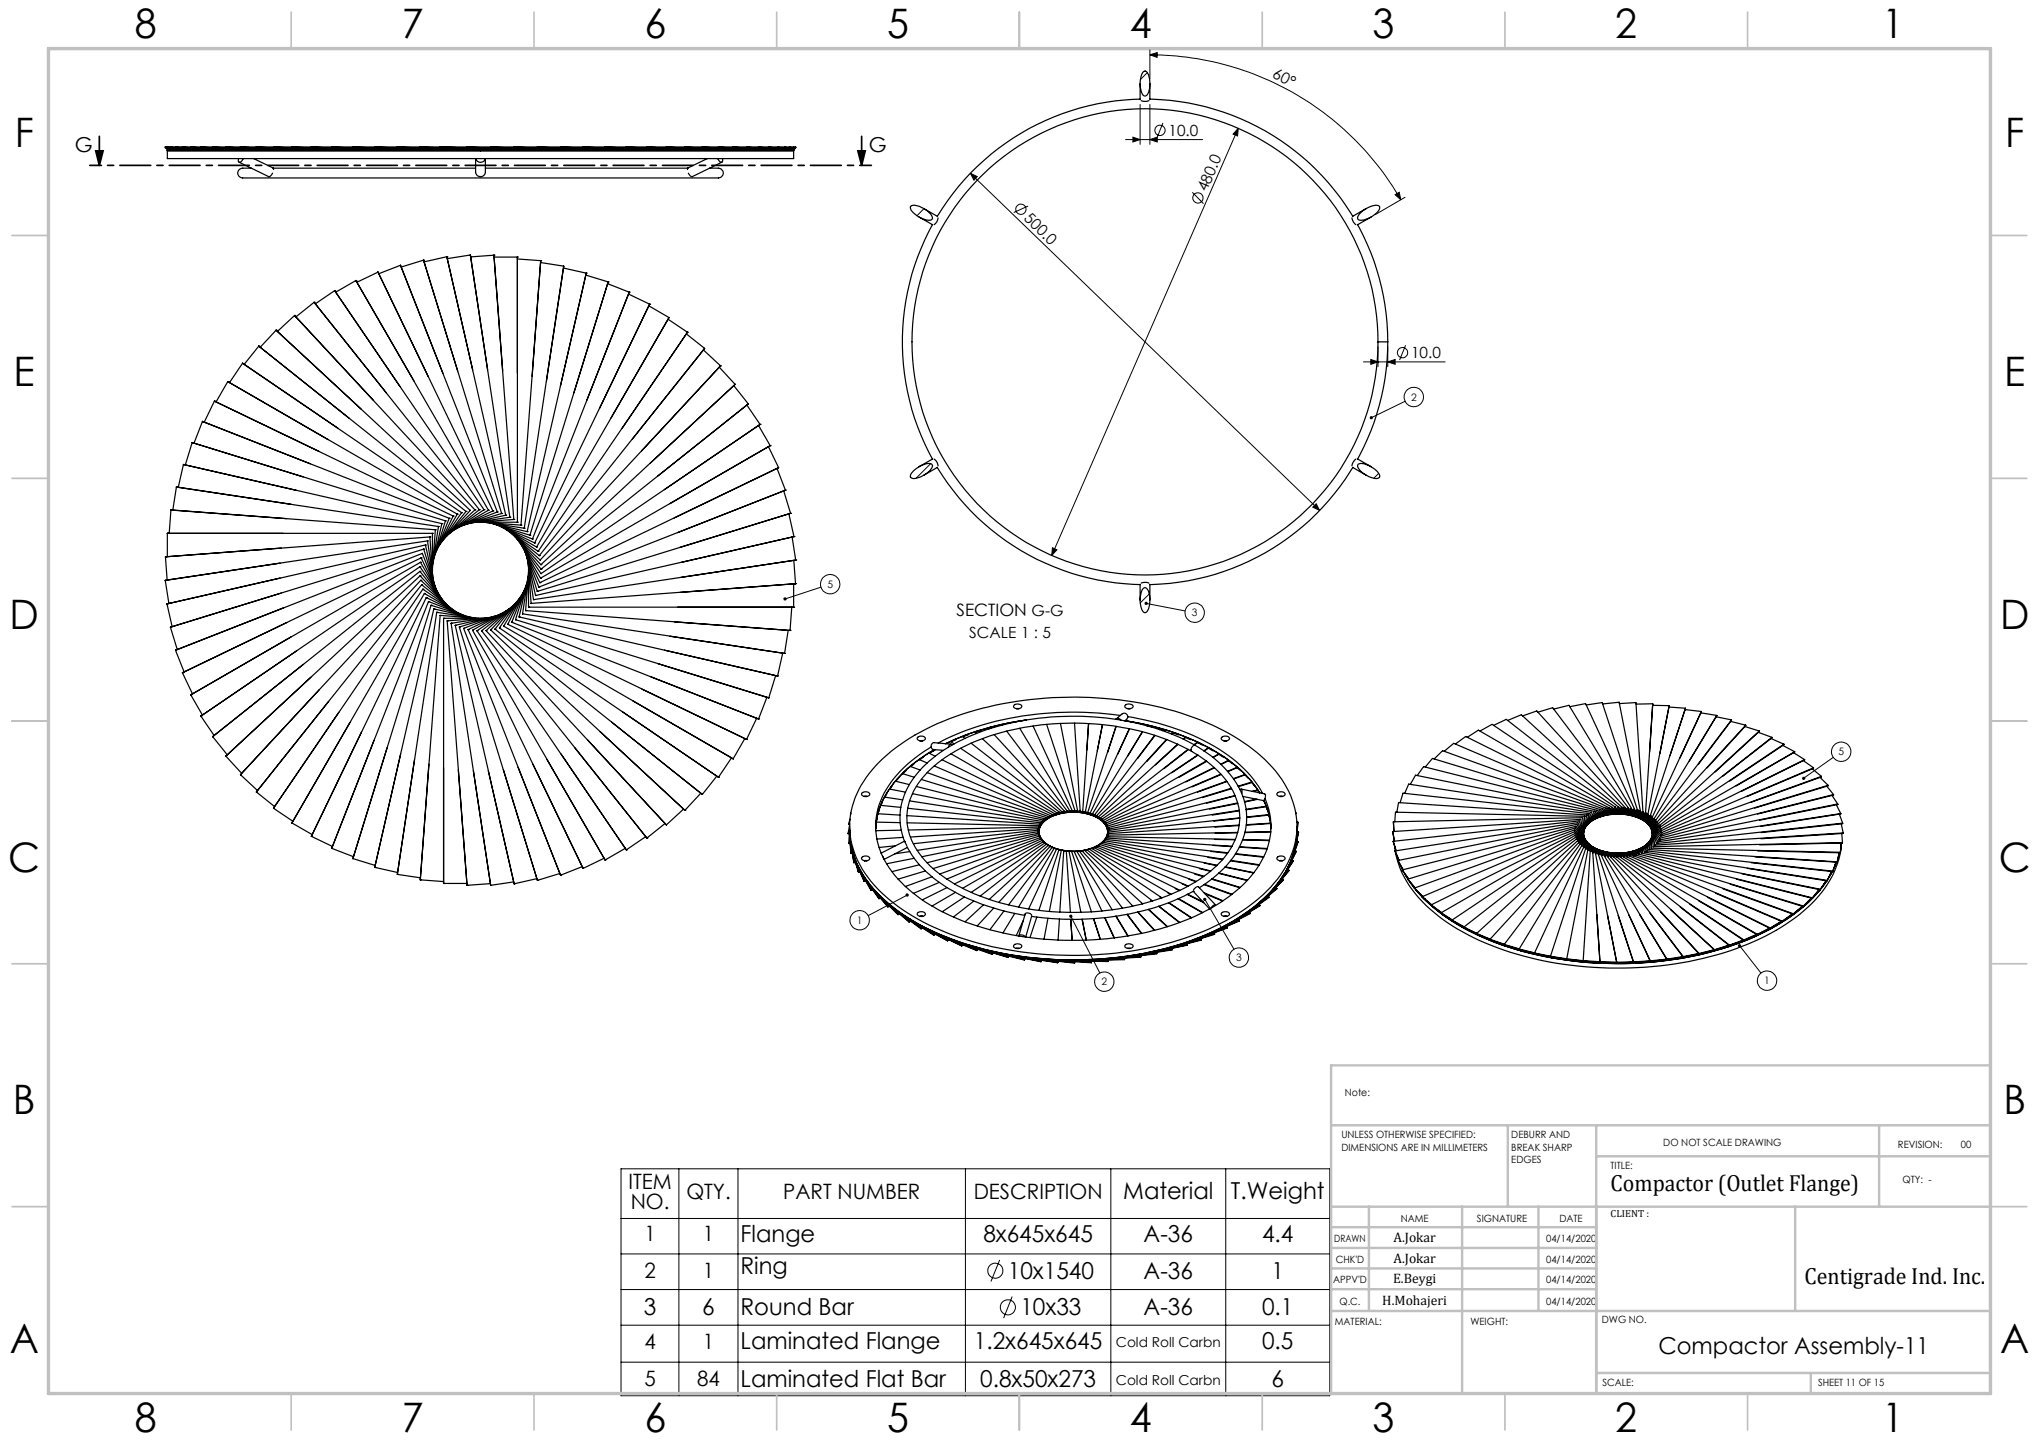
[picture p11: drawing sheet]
<svg xmlns="http://www.w3.org/2000/svg" width="420mm" height="297mm" viewBox="0 0 420 297" stroke-linecap="round" stroke-linejoin="round" font-family="sans-serif">
<defs><g id="words">
<g font-size="8.4">
<text x="27.7" y="7.9">8</text>
<text x="82.7" y="7.9">7</text>
<text x="132.7" y="7.9">6</text>
<text x="182.7" y="7.9">5</text>
<text x="232.7" y="7.9">4</text>
<text x="282.7" y="7.9">3</text>
<text x="332.7" y="7.9">2</text>
<text x="387.7" y="7.9">1</text>
<text x="3" y="30.3">F</text>
<text x="413" y="30.3">F</text>
<text x="2.8" y="79.5">E</text>
<text x="412.8" y="79.5">E</text>
<text x="2" y="129.5">D</text>
<text x="412" y="129.5">D</text>
<text x="1.7" y="179.5">C</text>
<text x="411.7" y="179.5">C</text>
<text x="2.7" y="229.5">B</text>
<text x="412.7" y="229.5">B</text>
<text x="2" y="278.8">A</text>
<text x="412" y="278.8">A</text>
<text x="27.7" y="294.9">8</text>
<text x="82.7" y="294.9">7</text>
<text x="132.7" y="294.9">6</text>
<text x="182.7" y="294.9">5</text>
<text x="232.7" y="294.9">4</text>
<text x="282.7" y="294.9">3</text>
<text x="332.7" y="294.9">2</text>
<text x="387.7" y="294.9">1</text>
</g>
<g font-size="4.8">
<text x="331.8" y="245.2">Compactor (Outlet Flange)</text>
<text x="231.4" y="247">Material</text>
<text x="253.6" y="247">T.Weight</text>
<text x="152.5" y="255.8">Flange</text>
<text x="202.6" y="255.8">8x645x645</text>
<text x="235.6" y="255.8">A-36</text>
<text x="260" y="255.8">4.4</text>
<text x="152.5" y="262.5">Ring</text>
<text x="207.6" y="263.4">10x1540</text>
<text x="235.6" y="263.4">A-36</text>
<text x="261.9" y="263.4">1</text>
<text x="371.7" y="264.5">Centigrade Ind. Inc.</text>
<text x="132.6" y="270.9">3</text>
<text x="144.7" y="270.9">6</text>
<text x="152.5" y="270.9">Round Bar</text>
<text x="210.2" y="270.9">10x33</text>
<text x="235.6" y="270.9">A-36</text>
<text x="260" y="270.9">0.1</text>
<text x="152.5" y="277.9">Laminated Flange</text>
<text x="200.6" y="277.9">1.2x645x645</text>
<text x="260" y="277.9">0.5</text>
<text x="341.6" y="278.8">Compactor Assembly-11</text>
<text x="152.5" y="285.6">Laminated Flat Bar</text>
<text x="201.9" y="285.6">0.8x50x273</text>
<text x="261.9" y="285.6">6</text>
</g>
<g font-size="4.4">
<text x="129.5" y="244.9">ITEM</text>
<text x="129.9" y="249">NO.</text>
<text x="141.4" y="246.9">QTY.</text>
<text x="161.3" y="246.9">PART NUMBER</text>
<text x="200.6" y="246.9">DESCRIPTION</text>
<text x="132.7" y="255.7">1</text>
<text x="144.8" y="255.7">1</text>
<text x="132.7" y="263.3">2</text>
<text x="144.8" y="263.3">1</text>
<text x="132.7" y="277.8">4</text>
<text x="144.8" y="277.8">1</text>
<text x="132.7" y="285.5">5</text>
<text x="143.6" y="285.5">84</text>
</g>
<g font-size="4.2">
<text x="15.4" y="31.3">G</text>
<text x="178.9" y="31.3">G</text>
</g>
<text font-size="3.5" x="197" y="126.9">SECTION G-G</text>
<g font-size="3.2">
<text x="261.9" y="16" transform="rotate(27 261.9 16)">60°</text>
<text x="240.7" y="28">10.0</text>
<text x="248.5" y="39.6" transform="rotate(-66 248.5 39.6)">480.0</text>
<text x="210.7" y="45.1" transform="rotate(44 210.7 45.1)">500.0</text>
<text x="290.7" y="73.8">10.0</text>
<text x="199.7" y="131.4">SCALE 1 : 5</text>
</g>
<g font-size="2.8">
<text x="287" y="255.9">A.Jokar</text>
<text x="287" y="260.1">A.Jokar</text>
<text x="284.7" y="268.7">H.Mohajeri</text>
<text x="286.9" y="264.2">E.Beygi</text>
<text x="229.9" y="277.5">Cold Roll Carbn</text>
<text x="229.9" y="285.2">Cold Roll Carbn</text>
</g>
<g font-size="2.1">
<text x="290.7" y="82.5">2</text>
<text x="170.4" y="121">5</text>
<text x="245.5" y="126.9">3</text>
<text x="378.7" y="155.6">5</text>
<text x="176.5" y="190.3">1</text>
<text x="254.6" y="198">3</text>
<text x="226.9" y="202.9">2</text>
<text x="363.4" y="202.7">1</text>
<text x="277" y="225.8">Note:</text>
<text x="276.3" y="234.5">UNLESS OTHERWISE SPECIFIED:</text>
<text x="276.3" y="237">DIMENSIONS ARE IN MILLIMETERS</text>
<text x="311.3" y="234.5">DEBURR AND</text>
<text x="311.3" y="237">BREAK SHARP</text>
<text x="311.3" y="239.5">EDGES</text>
<text x="342.6" y="235.9">DO NOT SCALE DRAWING</text>
<text x="391" y="236.5">REVISION:</text>
<text x="403.9" y="236.5">00</text>
<text x="331.8" y="240.8">TITLE:</text>
<text x="391.9" y="243.6">QTY: -</text>
<text x="288.5" y="251.7">NAME</text>
<text x="304.2" y="251.7">SIGNATURE</text>
<text x="321.2" y="251.7">DATE</text>
<text x="331.8" y="250.7">CLIENT :</text>
<text x="274.8" y="255.8">DRAWN</text>
<text x="318.5" y="255.8">04/14/2020</text>
<text x="275.1" y="260.1">CHK'D</text>
<text x="318.5" y="260">04/14/2020</text>
<text x="274.6" y="264.2">APPV'D</text>
<text x="275.9" y="268.7">Q.C.</text>
<text x="318.5" y="264.2">04/14/2020</text>
<text x="318.5" y="268.7">04/14/2020</text>
<text x="275" y="273">MATERIAL:</text>
<text x="302.9" y="273">WEIGHT:</text>
<text x="330" y="272.5">DWG NO.</text>
<text x="330.1" y="285.6">SCALE:</text>
<text x="374.5" y="285.6">SHEET 11 OF 15</text>
</g>
</g></defs>
<g fill="none" stroke="#000" stroke-width=".21">
<path d="M236.3 15l-1.4 1.4M236.9 10.3v5.9M236.9 11.3l1.5-.5-.1 1zM236.9 11.3a59.6 59.6 0 0 1 51.6 29.8M199.9 35.7l71.9 69.4M199.9 35.7l1.4 .7-.7 .7zM231.8 28.7h15.9M233.4 28.3l1.4 .4-1.4 .5zM234.8 21.5v8.2M236.9 28.7l1.5-.4v.9zM236.9 21.5v8.2M239.5 25.3l-1.2 3.1"/>
<path d="M245.6 39.6l2.3 2.3M255.1 26.4l-.2 1.6-.9-.4zM255.1 26.4l-38.5 88M190.3 43l-1.4 1.4M211.8 42.4l-3 1.4M287.4 40.1l.8-.5 .3 1.5zM289.4 40.6l-6.1 3.6M280.8 74.5h16.9M282.4 74l1.4 .5-1.4 .5zM283.8 71.4v4.1M285.9 74.5l1.5-.5v1zM285.9 71.4v4.1"/>
<path d="M289.5 71.1l-1.2 3.1M191.7 95.5l-3 3M284 97.5l-1 1M289.4 82.7l-6.9 3.3M216.8 112.8l.9 .4-1.1 1.2zM271.1 103.7l.7 1.4-1.4-.6zM169.1 120.9l-7.4 2.5M236.1 124.3l8 1.5M236.7 122.3l-1.8 1.9M377.6 156l-6.1 4.3M186.9 184.4l-8.1 4.2M220.6 188.7l6 11.7"/>
<path d="M248.2 185.2l6 10.3M358.3 194.8l4.4 5.6M127.9 240.7h146v46.8h-146zM127.9 258.3h146M127.9 251h146M139.8 240.7v46.8M152 240.7v46.8M198.9 240.7v46.8M205.9 259.5l-1.8 4.4M228.8 240.7v46.8M252.5 240.7v46.8M127.9 265.6h146"/>
<path d="M127.9 272.9h146M208.5 267l-1.8 4.5M127.9 280.6h146"/>
<circle cx="238.9" cy="26.8" r="1.06"/>
<circle cx="210.3" cy="43.1" r="1.05"/>
<circle cx="246.8" cy="40.8" r="1.05"/>
<circle cx="288.9" cy="72.6" r="1.06"/>
<circle cx="291.2" cy="81.8" r="2"/>
<circle cx="171" cy="120.3" r="2"/>
<circle cx="246.1" cy="126.2" r="1.99"/>
<circle cx="379.3" cy="154.8" r="2"/>
<circle cx="177.1" cy="189.5" r="2"/>
<circle cx="255.2" cy="197.2" r="2"/>
<circle cx="227.5" cy="202.2" r="2"/>
<circle cx="364" cy="202" r="2"/>
<circle cx="205" cy="261.7" r="1.55"/>
<circle cx="207.6" cy="269.3" r="1.55"/>
</g>
<path d="M19.7 31.1h1.5l-.7 3zM20.5 28.1v6M176.7 31.1h1.5l-.7 3zM177.5 28.1v6" fill="none" stroke="#000" stroke-width=".35"/>
<path d="M179.5 34.1h-161" fill="none" stroke="#000" stroke-width=".35" stroke-dasharray="6.3 1.3 1.3 1.3" stroke-dashoffset="4"/>
<g fill="none" stroke="#c0c0c0" stroke-width=".35">
<path d="M60 2.5v7.5M110 2.5v7.5M160 2.5v7.5M210 2.5v7.5M260 2.5v7.5M310 2.5v7.5M360 2.5v7.5M2.5 48.5h7.5M410 48.5h7.5M2.5 98.5h7.5M410 98.5h7.5M2.5 148.5h7.5"/>
<path d="M410 148.5h7.5M2.5 198.5h7.5M410 198.5h7.5M2.5 248.5h7.5M410 248.5h7.5M60 287v7.5M110 287v7.5M160 287v7.5M210 287v7.5M260 287v7.5M310 287v7.5M360 287v7.5"/>
</g>
<g fill="none" stroke="#c0c0c0" stroke-width=".5">
<path d="M410 219.4h-135.8v67.4M274.2 231.8h135.8M310.6 231.8v16.7M328.8 231.8v55.2M328.8 238.2h81.2M387.1 231.8v16.7M274.2 248.5h135.8M274.2 257h54.6M274.2 252.8h54.6M282 248.5v21.5M301.2 248.5v38.3M316.9 248.5v21.5"/>
<path d="M369.8 248.5v21.5M274.2 265.5h54.6M274.2 261.3h54.6M274.2 270h135.8M328.8 282.8h81.2M373 282.8v4.2"/>
</g>
<path d="M10 10h400v277h-400z" fill="none" stroke="#c0c0c0" stroke-width=".7"/>
<g fill="#000">
<path d="M176.7 31.1h1.5l-.7 3zM19.7 31.1h1.5l-.7 3z"/>
<path d="M233.4 28.3l1.4 .4-1.4 .5zM236.9 28.7l1.5-.4v.9z"/>
<path d="M287.4 40.1l.8-.5 .3 1.5zM236.9 11.3l1.5-.5-.1 1z"/>
<path d="M282.4 74l1.4 .5-1.4 .5zM285.9 74.5l1.5-.5v1z"/>
<path d="M216.8 112.8l-.2 1.6 1.1-1.2zM255.1 26.4l-1.1 1.2 .9 .4z"/>
<path d="M271.1 103.7l-.7 .8 1.4 .6zM199.9 35.7l.7 1.4 .7-.7z"/>
<path d="M161.5 123.1l-.1 .4 .3-.1-.3 .1a.34 .34 0 0 0 .5 .2 .34 .34 0 0 0 .1-.5 .34 .34 0 0 0-.5-.1zM282.2 85.8v.4l.3-.2-.3 .2a.34 .34 0 0 0 .4 .1 .34 .34 0 0 0 .1-.5 .34 .34 0 0 0-.5 0zM235.9 124l-.1 .2 .3 .1-.3-.1a.33 .33 0 0 0 .3 .4 .33 .33 0 0 0 .3-.4 .33 .33 0 0 0-.5-.2zM371.3 160.1v.4l.2-.2-.2 .2a.34 .34 0 0 0 .5 .1 .34 .34 0 0 0 0-.5 .34 .34 0 0 0-.5 0zM358.1 194.5a.32 .32 0 0 0 0 .6 .32 .32 0 0 0 .5-.3 .32 .32 0 0 0-.4-.3l.1 .3zM186.7 184.1a.34 .34 0 0 0-.1 .4 .34 .34 0 0 0 .4 .1 .34 .34 0 0 0 .1-.4l-.2 .2 .2-.3zM220.3 188.5a.34 .34 0 0 0 .1 .6 .34 .34 0 0 0 .5-.4 .34 .34 0 0 0-.5-.3l.2 .3-.2-.3zM247.9 185a.34 .34 0 0 0 0 .6 .34 .34 0 0 0 .6-.3 .34 .34 0 0 0-.5-.3l.2 .2z"/>
</g>
<g fill="none" stroke="#000" stroke-width=".25">
<path d="M234.8 17.2v3.2a50.1 50.1 0 0 0-41.7 24.2l-2.8-1.6M235.5 14.8l.4-.2a2.02 2.02 0 0 1 .9 2 3.6 3.6 0 0 1-.8 3.2h-.1a1.85 1.85 0 0 1-1-2 4.7 4.7 0 0 1 .6-3zM236.9 17.2v3.2a49.9 49.9 0 0 1 41.8 24.2l2.7-1.6M34 30.3h129.9v.1M34 30.3l.4 .1M34 30.3v.1l1.6 .5M34.1 30.4l.7 .5M34.4 30.4v-.1l2.2 .5M34.4 30.4l2.2 .5M34.5 31h129M34.5 30.9h.1M34.5 30.8h.1"/>
<path d="M34.6 30.6l.2 .2M34.7 30.5l.9 .3M34.8 30.9h.1M34.8 30.8h.3M34.8 30.8v.1M34.9 30.8h.3M35.6 30.9h.1M35.6 30.8h.3M35.6 30.8v.1M35.6 30.8h127.1M36.6 30.9h.1M36.6 30.8h.5"/>
<path d="M36.6 30.8v.1M38 30.9h.1M38 30.8h.7M38 30.8l-2.9-.5v.1l2.9 .5M38 30.8v.1M39.8 30.9h.1M39.8 30.8h.8M39.8 30.8l-3.6-.5v.1l3.6 .5M39.8 30.8v.1M41.9 30.9h.1M41.9 30.8h.9M41.9 30.8l-4.3-.5v.1l4.3 .5"/>
<path d="M41.9 30.8v.1M44.3 30.9h.1M44.3 30.8h1M44.3 30.8l-5-.5v.1l5 .5M44.3 30.8v.1M47 30.9h.1M47 30.8h1.1M47 30.8l-5.6-.5v.1l5.6 .5M47 30.8v.1M49.1 32.7v.6l.2 .1 .5-.2 .3-.5M49.2 33.4l6.1 3 .4-.1 .5-.6M50 30.9h.1"/>
<path d="M50 30.8h1.2M50 30.8l-6.2-.5v.1l6.2 .5M50 30.8v.1M51.8 34.6h-1a1.58 1.58 0 0 0-1.8 .9 1.2 1.2 0 0 0 1.5 1.2h96.9a1.05 1.05 0 0 0 1.5-.7 1.05 1.05 0 0 0-.9-1.4h-1.8M52.2 32.7l4 1.9 .1 .3M53.3 30.9h.1M53.3 30.8h1.3M53.3 30.8l-6.8-.5v.1l6.8 .5M53.3 30.8v.1M56.3 34.6h41.7M56.8 30.9h.1M56.8 30.8h1.4"/>
<path d="M56.8 30.8l-7.3-.5v.1l7.3 .5M56.8 30.8v.1M60.6 30.9h.1M60.6 30.8h1.5M60.6 30.8l-7.8-.5v.1l7.8 .5M60.6 30.8v.1M64.6 30.9h.1M64.6 30.8h1.5M64.6 30.8l-8.3-.5v.1l8.3 .5M64.6 30.8v.1M68.8 30.9h.1M68.8 30.8h1.6"/>
<path d="M68.8 30.8l-8.7-.5v.1l8.7 .5M68.8 30.8v.1M73.1 30.9h.1M73.1 30.8h1.7M73.1 30.8l-9-.5v.1l9 .5M73.1 30.8v.1M77.6 30.9h.1M77.6 30.8h1.7M77.6 30.8l-9.3-.5v.1l9.3 .5M77.6 30.8v.1M82.2 30.9h.1M82.2 30.8h1.8"/>
<path d="M82.2 30.8l-9.5-.5v.1l9.5 .5M82.2 30.8v.1M86.9 30.9h.1M86.9 30.8h1.8M86.9 30.8l-9.7-.5v.1l9.7 .5M86.9 30.8v.1M90.7 30.3h.7M91 30.3h.1M91.4 30.3h.1M91.4 30.3v.1l10 .5M91.4 30.3l10 .5M91.7 30.9h.1"/>
<path d="M91.7 30.8h1.8M91.7 30.8l-9.9-.5v.1l9.9 .5M91.7 30.8v.1M91.8 30.3h.1M92.1 30.3h.1M94.4 30.4h1.8M96.2 30.4v-.1l10 .5v.1M96.2 30.4l10 .5M96.5 30.9h.1M96.5 30.8l-9.9-.5v.1l9.9 .5M96.5 30.8v.1M96.5 30.8h1.8"/>
<path d="M98 32.7v2.8a1.01 1.01 0 0 0 1 .9 1.01 1.01 0 0 0 1-.9v-2.8a1.02 1.02 0 0 1-1 .7 1.02 1.02 0 0 1-1-.7M99.2 30.4h1.9M100 34.6h41.7M101.1 30.4v-.1l9.8 .5v.1M101.1 30.4l9.8 .5M101.4 30.9h.1M101.4 30.8h.1M101.4 30.8v.1M104.1 30.4h1.8M105.9 30.4v-.1l9.7 .5v.1M105.9 30.4l9.7 .5M106.2 30.9h.1"/>
<path d="M108.9 30.4h1.8M110.7 30.4v-.1l9.6 .5v.1M110.7 30.4l9.6 .5M110.9 30.9h.1M113.6 30.4h1.9M115.5 30.4v-.1l9.2 .5v.1M115.5 30.4l9.2 .5M115.6 30.9h.1M118.3 30.4h1.8M120.1 30.4v-.1l9 .5v.1M120.1 30.4l9 .5M120.2 30.9h.1"/>
<path d="M122.8 30.4h1.8M124.6 30.4v-.1l8.7 .5v.1M124.6 30.4l8.7 .5M124.7 30.9h.1M127.3 30.4h1.7M129 30.4v-.1l8.3 .5v.1M129 30.4l8.3 .5M129.1 30.9h.1M131.6 30.4h1.6M133.2 30.9h.1M133.2 30.4v-.1l7.8 .5v.1M133.2 30.4l7.8 .5"/>
<path d="M135.6 30.4h1.7M137.2 30.9h.1M137.3 30.4v-.1l7.3 .5v.1M137.3 30.4l7.3 .5M139.5 30.4h1.6M141 30.9h.1M141.1 30.4v-.1l6.8 .5-.1 .1M141.1 30.4l6.7 .5M143.2 30.4h1.4M144.6 30.9h.1M144.6 30.4l.1-.1 6.2 .5v.1M144.6 30.4l6.3 .5"/>
<path d="M145.7 32.7l-4 1.9-.1 .3M146.5 30.4h1.5M147.8 32.7l.3 .4a.42 .42 0 0 0 .6 .3 .42 .42 0 0 0 .1-.6v-.1M147.8 30.9h.1M148 30.4v-.1l5.6 .5v.1M148 30.4l5.6 .5M148.7 33.4l-6.1 3-.4-.2-.4-.5M149.7 30.4h1.3M150.8 30.9h.1M151 30.4v-.1l5 .5v.1M151 30.4l5 .5M152.5 30.4h1.3"/>
<path d="M153.6 30.9h.1M153.8 30.4v-.1l4.3 .5v.1M153.8 30.4l4.3 .5M155.1 30.4h1.1M156 30.9h.1M156.2 30.4v-.1l3.7 .5v.1M156.2 30.4l3.7 .5M157.3 30.4h1.1M158.1 30.9h.1M158.4 30.4v-.1l2.9 .5v.1M158.4 30.4l2.9 .5M159.3 30.4h.9"/>
<path d="M159.8 30.9h.1M160.2 30.4v-.1l2.2 .5v.1M160.2 30.4l2.2 .5M160.8 30.4h.8M161.3 30.9h.1M161.6 30.4v-.1l1.5 .5v.1M161.6 30.4l1.5 .5M162.1 30.4h.6M162.3 30.9h.1M162.7 30.4l.7 .5M162.7 30.4v-.1l.8 .5M162.9 30.4h1"/>
<path d="M163.1 30.9h.1M163.1 30.8h.2M163.5 30.3v2.4h-129v-2M163.5 30.8h.1M163.9 30.3l-.4 .4M163.9 30.4h-.1M235.1 20.7l.6 .2 1-.2M68.9 59.9h.1M68.9 59.9l30.8 45.1M68.9 59.9l-4 2.7M73.3 57.8h.1M73.3 57.8l27.3 47.3"/>
<path d="M73.3 57.8l-4.2 2.4M77.9 56l23.6 49.2M77.9 56.1l-4.4 2M77.9 56v.1M82.5 54.6l19.9 50.8M82.5 54.6l-4.5 1.8M82.5 54.6h.1M87.2 53.6h.1M87.2 53.6l16.1 52.2M87.2 53.6l-4.5 1.4M92 52.9h.1M92 52.9l12.2 53.2"/>
<path d="M92 52.9l5.4 23.3M92 52.9l-4.7 1M96.9 52.5l8.1 54M96.9 52.5l-4.8 .8M96.9 52.5l3.5 23.7M101.7 52.6h.1M101.7 52.6l4.1 54.4M101.7 52.6l-4.8 .3M101.8 52.9h4.8M106.6 52.9h.1M106.6 52.9v54.7M106.6 53.3l4.8 .4"/>
<path d="M111.4 53.7h.1M111.4 53.7l-4.1 54.5M111.4 54.1l4.7 .7M116.1 55.2l4.7 1.1M116.1 54.8h.1M116.1 54.8l-8.1 54M120.6 56.7l4.7 1.4M120.8 56.3h.1M120.8 56.3l-12.2 53.2M125.1 58.4l4.5 1.8M125.3 58.1h.1M125.3 58.1l-16.2 52.1"/>
<path d="M187.7 42.4a4.3 4.3 0 0 1 4 1.7l.1 .2a.61 .61 0 0 1 .2 .8 .61 .61 0 0 1-.8 .3 5 5 0 0 1-3.7-2.5zM189.3 44.7l2.8 1.6M192.1 46.3a50.2 50.2 0 0 0 0 48.2M193.2 44.9a1.86 1.86 0 0 1-.8 1.4M278.5 44.9a1.95 1.95 0 0 0 .8 1.4M280.3 43.8a4.9 4.9 0 0 1 3.6-1.5l.3 .2a1.95 1.95 0 0 1-1.2 1.8 3.5 3.5 0 0 1-3.2 .9l-.2-.3 .1-.3zM282.4 44.7l-2.8 1.6a50.1 50.1 0 0 1 6.3 24.1M46.9 78.6h.1M46.9 78.6l47.3 27.3M46.9 78.6l20.7 12M46.9 78.6l-2.4 4.2M50 74.8l45.1 30.8"/>
<path d="M50 74.8l-2.7 4M50 74.8h.1M53.3 71.3h.1M53.3 71.3l42.7 34M53.3 71.3l18.7 14.9M53.3 71.3l-3 3.7M56.9 68h.1M56.9 68l40 37.1M56.9 68l-3.3 3.5M60.7 65h.1M60.7 65l37.1 40M60.7 65l-3.6 3.3"/>
<path d="M60.7 65l16.2 17.5M64.7 62.3h.1M64.7 62.3l34 42.7M64.7 62.3l-3.7 3M129.5 60.6l4.3 2M129.6 60.2h.1M129.6 60.2l-19.9 50.8M133.7 63l4.1 2.4-27.3 47.3M133.8 62.6h.1M133.8 62.6l-23.7 49.2M137.6 65.8l4 2.6M141.4 68.8l3.7 3"/>
<path d="M141.6 68.4h.1M141.6 68.4l-30.8 45.2M144.9 72.1l3.5 3.2M145.1 71.8l-34 42.6M145.1 71.8l-14.9 18.6M148.2 75.6l3.2 3.6M148.4 75.3h.1M148.4 75.3l-37.1 40.1M151.2 79.4l2.9 3.8M151.4 79.2l-40 37.1M151.4 79.2l-17.5 16.2M283.8 70.4h2.1"/>
<path d="M285.9 70.4a50.1 50.1 0 0 1-6.3 24.1l2.8 1.6M37.8 95.7h.1M37.8 95.7l53.2 12.1M37.8 95.7l-1.1 4.7M39.6 91.2h.1M39.6 91.2l52.2 16.1M39.6 91.2l-1.4 4.6M41.7 86.8l50.8 19.9M41.7 86.8l-1.7 4.5M41.7 86.8l22.2 8.7M44.2 82.6h.1M44.2 82.6l49.1 23.7"/>
<path d="M44.2 82.6l21.5 10.4M44.2 82.6l-2.1 4.3M153.8 83.4l2.8 4M154.1 83.2l-42.7 34M154.1 83.2l-18.6 14.9M156.2 87.6l2.4 4.2M156.6 87.4h.1M156.6 87.4l-45.2 30.7M158.3 92l2.1 4.3M158.6 91.8h.1M158.6 91.8l-47.3 27.3M158.6 91.8l-20.6 11.9"/>
<path d="M160.1 96.5l1.7 4.5M160.4 96.3l-49.2 23.7M160.4 96.3h.1M188.2 97a4.7 4.7 0 0 1 3.5-1.5l.3 .2a2.67 2.67 0 0 1-1.9 2.3 2.29 2.29 0 0 1-2.5 .3v-.6zM190.3 97.9l2.8-1.6a49.9 49.9 0 0 0 41.7 24.1v3.2M192.1 94.5l-2.8 1.6M192.4 94.5a1.95 1.95 0 0 1 .8 1.5M279.3 94.5a2.03 2.03 0 0 0-.8 1.5M279.8 95.6a3.7 3.7 0 0 1 3.5 1.1l.7 .8a.61 .61 0 0 1 .2 .8 .61 .61 0 0 1-.8 .3 5.1 5.1 0 0 1-3.8-2.5zM281.4 97.9l-2.7-1.6a49.9 49.9 0 0 1-41.8 24.1v3.2M34 119.5v.1M34 119.6l.8 4.7"/>
<path d="M34.1 114.7h.1M34.1 114.7l.3 4.8M34.5 109.9h.1M34.5 109.9v4.7M34.5 109.9h54.6M36.3 100.3l54 8.1M36.3 100.3l-.7 4.8M36.3 100.3h.1M36.3 100.3l23.6 3.6M86.5 117.7h.1M86.5 116.7h.1M86.5 117.7l-42.7 34"/>
<path d="M86.5 117.7l5 6.2M86.5 116.7l-45.1 30.8M86.5 116.7l4.5 6.6M86.5 118.6h.1M86.5 118.6l-40 37.1M86.5 118.6l5.5 5.9M86.6 115.8h.1M86.6 115.8l-47.3 27.3M86.6 115.8l4 6.9M86.7 119.5h.1M86.7 119.5l-37.2 40.1M86.7 119.5l5.8 5.5"/>
<path d="M86.7 114.9h.1M86.7 114.9l-49.1 23.7M86.7 114.9l3.5 7.2M87 114h.1M87 114l-50.8 19.9M87 114l2.9 7.4M87.3 113.1h.1M87.3 113.1l-52.2 16.1M87.3 113.1l2.3 7.6M87.6 112.3h.1M87.6 112.3l-53.2 12.1M87.6 112.3l1.8 7.7"/>
<path d="M88.1 111.4h.1M88.1 111.4l-54.1 8.2M88.1 111.4l1.2 7.9M88.5 110.6h.1M88.5 110.6l-54.4 4.1M88.5 110.6l.6 8M89.1 109.9h.1M89.1 109.9v7.9M89.7 109.1h.1M89.7 109.1l-54.5-4.1-.3 4.9M89.7 109.1l-.6 8M90.3 108.4h.1"/>
<path d="M90.3 108.4l-1.2 7.9M91 107.8h.1M91 107.8l-1.7 7.8M91.8 107.3h.1M91.8 107.3l-2.4 7.6M92.5 106.7h.1M92.5 106.7l-2.9 7.5M93.3 106.3h.1M93.3 106.3l-3.4 7.2M94.2 105.9h.1M94.2 105.9l-4 6.9M95.1 105.6h.1"/>
<path d="M95.1 105.6l-4.5 6.6M96 105.3h.1M96 105.3l-5 6.3M96.9 105.1h.1M96.9 105.1l-5.4 5.9M97.8 105h.1M97.8 105l-5.8 5.5M98.6 107.6h8M98.7 105h.1M98.7 105l-6.2 5M99.3 107.6l8 .6M99.7 105h.1"/>
<path d="M99.7 105l-6.6 4.5M100.1 107.6l7.9 1.2M100.6 105.1h.1M100.6 105.1l-6.9 4M100.8 107.7l7.8 1.8M101.5 105.2h.1M101.5 105.2l-7.2 3.5M101.5 107.9l7.6 2.3M102.2 108.1l7.5 2.9M102.4 105.4h.1M102.4 105.4l-7.4 3M102.9 108.4l7.2 3.4"/>
<path d="M103.3 105.8h.1M103.3 105.8l-7.6 2.3M103.6 108.7l6.9 4M104.2 106.1h.1M104.2 106.1l-7.8 1.8M104.2 109.1l6.6 4.5M104.8 109.5l6.3 4.9M105 106.5h.1M105 106.5l-7.9 1.2M105.4 110l5.9 5.4M105.8 107h.1M105.8 107l-7.9 .6"/>
<path d="M106 110.5l5.4 5.8M106.5 111l4.9 6.2M106.6 107.6h.1M106.9 111.6l4.5 6.5M107.3 108.2h.1M107.4 112.2l3.9 6.9M107.7 112.8l3.5 7.2M108 108.8h.1M108.1 113.5l2.9 7.4M108.3 114.2l2.4 7.6M108.5 114.9l1.8 7.8M108.6 109.5h.1"/>
<path d="M108.7 115.6l1.2 7.9M108.7 119.3l-1.8 7.8M108.8 116.3l.6 8M108.8 118.6l-1.2 7.8M108.9 117.1v8M108.9 117.8l-.6 8M109.1 110.2h.1M109.7 111h.1M110.1 111.8h.1M110.5 112.7h.1M110.8 113.6h.1M111.1 114.4h.1"/>
<path d="M111.3 115.4h.1M111.3 119.1h.1M111.4 116.3h.1M111.4 117.2h.1M111.4 118.1v.1M161.4 101.1l1.4 4.6M161.8 101h.1M161.8 101l-50.8 19.9M162.5 105.8l1 4.7M162.8 105.7h.1M162.8 105.7l-52.1 16.1M162.8 105.7l-22.7 7"/>
<path d="M163.2 110.6l.7 4.8M163.5 115.4l.4 4.8M163.5 110.5h.1M163.5 110.5l-53.2 12.2M163.5 110.5l-23.2 5.3M163.9 115.4h.1M163.9 115.4l-54 8.1M34.4 124.4h.1M34.4 124.4l1.1 4.7M35.1 129.2h.1M35.1 129.2l1.4 4.6M36.2 133.9l1.7 4.5"/>
<path d="M37.6 138.6h.1M37.6 138.6l2.1 4.3M57.9 122.2l-22.8 7M58.4 125.2l-22.2 8.7M60 131.2l-20.7 11.9M62.5 136.8l-18.7 14.9M64 139.5l-17.5 16.2M86.9 120.4h.1M86.9 120.4l-34.1 42.7M86.9 120.4l6.2 5M87.1 121.4h.1M87.1 121.4l-30.8 45.1"/>
<path d="M87.1 121.4l6.6 4.4M87.4 122.2h.1M87.4 122.2l-27.3 47.3 4.2 2.4M87.4 122.2l6.9 4M87.8 123.1h.1M87.8 123.1l-23.7 49.2M87.8 123.1l7.2 3.4M88.3 123.9h.1M88.3 123.9l-20 50.8M88.3 123.9l7.4 2.9M88.8 124.7h.1M88.8 124.7l-16.1 52.1"/>
<path d="M88.8 124.7l7.6 2.3M89.4 125.4h.1M89.4 125.4l-12.2 53.2M89.4 125.4l7.7 1.8M90 126.1h.1M90 126.1l-8.2 54M90 126.1l7.9 1.2M90.6 126.7h.1M90.7 126.7l-4.1 54.5M90.7 126.7l7.9 .6M91.4 127.3h.1M91.4 127.3v54.7"/>
<path d="M91.4 127.3h7.9M92.1 127.9h.1M92.1 127.9l4.1 54.4M92.9 128.4h.1M92.9 128.4l8.2 54 4.7-.8M93.8 128.8h.1M93.8 128.8l12.1 53.2M94.6 129.1h.1M94.6 129.1l16.1 52.2M95.5 129.4h.1M95.5 129.4l20 50.9M96.4 129.7h.1"/>
<path d="M96.4 129.7l23.7 49.2M97.3 129.8h.1M97.3 129.8l27.3 47.3M98.2 129.9h.1M98.2 129.9l30.8 45.1M99.2 129.9h.1M99.2 129.9l34 42.7M100.1 127.3l-8 .6M100.1 129.9h.1M100.1 129.9l37.2 40M100.8 127.2l-7.9 1.2M101.1 129.7h.1"/>
<path d="M101.1 129.7l40 37.2M101.5 127l-7.7 1.8M102 129.6h.1M102 129.6l42.7 34M102.2 126.8l-7.6 2.3M102.9 129.3h.1M102.9 129.3l45.1 30.8M102.9 126.5l-7.4 2.9M103.6 126.2l-7.2 3.5M103.8 129h.1M103.8 129l47.2 27.3M104.2 125.8l-6.9 4"/>
<path d="M104.6 128.6h.1M104.6 128.6l49.2 23.7M104.8 125.4l-6.6 4.5M105.4 128.2h.1M105.4 128.2l50.8 19.9M105.4 125l-6.2 4.9M106 124.5l-5.9 5.4M106.2 127.6h.1M106.2 127.6l52.2 16.2 1.4-4.7M106.5 123.9l-5.4 5.8M106.9 127.1h.1M106.9 123.3l-4.9 6.3"/>
<path d="M106.9 127.1l53.3 12.1M107.4 122.7l-4.5 6.6M107.6 126.4l54 8.2M107.6 126.4v.1M107.7 122.1l-3.9 6.9M108.1 121.4l-3.5 7.2M108.3 125.8h.1M108.3 125.8l54.4 4.1M108.3 120.7l-2.9 7.5M108.5 120l-2.3 7.6M108.9 125.1h.1M108.9 125.1h54.6"/>
<path d="M109.4 124.3h.1M109.9 123.5h.1M110.3 122.7h.1M110.7 121.8h.1M111 120.9h.1M111.2 120h.1M134 139.4l22.2 8.7M138 131.1l23.6 3.5M138.9 128.1l23.8 1.8M160.2 139.2h.1M161.2 134.5l-1 4.7M161.6 134.6h.1"/>
<path d="M162.3 129.9l-.7 4.7M162.7 129.9h.1M163.1 125.1l-.4 4.8M163.5 125.1h.1M163.5 120.3v4.8M163.9 120.2h.1M163.9 120.2l-54.5 4.1M235.1 120.1a1.94 1.94 0 0 1 1.6 0M235.5 121.2l.4-.2a1.91 1.91 0 0 1 .9 2 3.6 3.6 0 0 1-.8 3.1l-.1 .1a1.95 1.95 0 0 1-1-2 4.7 4.7 0 0 1 .6-3zM39.3 143.1h.1M39.3 143.1l2.4 4.2M41.4 147.5h.1"/>
<path d="M41.4 147.5l2.7 4M43.8 151.7l3 3.8M46.5 155.7l3.3 3.6M49.5 159.6h.1M49.5 159.6l3.6 3.2M69.8 146.7l-13.5 19.8M79.7 154l-7 22.8M82.5 155.4l-5.3 23.2M85.4 156.5l-3.6 23.6M88.3 157.4l-1.7 23.8M100.6 158.7l5.3 23.3M109.7 157.4l10.4 21.5"/>
<path d="M121 152.4l16.3 17.5M126 148.7l18.6 14.9M128.2 146.6l19.8 13.5M130.4 144.4l20.6 11.9M132.3 142l21.5 10.3M147.6 159.9l-2.9 3.7M150.7 156.1l-2.7 4M151 156.3h.1M153.4 152.1l-2.4 4.2M153.8 152.3h.1M155.9 148l-2.1 4.3M156.2 148.1h.1"/>
<path d="M158 143.6l-1.8 4.5M181.1 156.9a47.1 47.1 0 0 1 22.5-11.3 76 76 0 0 1 43.6 2.7 38.9 38.9 0 0 1 15.6 10.6 16.7 16.7 0 0 1 2.8 18 27.8 27.8 0 0 1-12 12.1 65.4 65.4 0 0 1-29.9 7.7 69.8 69.8 0 0 1-33.6-6.8 30.7 30.7 0 0 1-12.9-11.7 16.4 16.4 0 0 1 1.8-18.9zM185.9 159.3l2.4 .8M186.6 158.7l-.7 .7M187.5 157.9l2 .7M188.3 157.3l-.7 .6M189 151.9a.97 .97 0 0 1 1.6 .3 .92 .92 0 0 1-.9 .4 .92 .92 0 0 1-.8-.6zM189.4 156.5l1.6 .7M189.5 152.6h.5zM190.2 155.9l-.8 .6M191 159.1l25 9.1M191.1 159a36.5 36.5 0 0 1 18.6-8.9 55.4 55.4 0 0 1 32.9 3.2 25.2 25.2 0 0 1 10.5 8.2 12 12 0 0 1-.9 15.1 31.3 31.3 0 0 1-16.1 9.3 56.5 56.5 0 0 1-35.4-1.8 25.7 25.7 0 0 1-12.1-9.5 12.1 12.1 0 0 1 2-15z"/>
<path d="M191.3 155.1l1.3 .6M191.8 153.8a24 24 0 0 0-10.4 11.2 13.8 13.8 0 0 0 .1 10.7M192.4 157.8l24 10.2M192.5 154.4a24.4 24.4 0 0 0-11.1 11.5l-.7 2.4-.3 2.3M192.7 154.4l-1.3 .7M194.1 156.5l22.7 11.3M195.8 152.7l.7 .5M195.9 155.3l21.4 12.3M195.9 153.3l-3.5-.3a.74 .74 0 0 0-.6 .6 .74 .74 0 0 0 .5 .8l2 .1M196.2 153.4a.55 .55 0 0 0-.6 0 .55 .55 0 0 0-.3 .5M196.9 152.4l-1 .4M197.9 154.1l19.9 13.4"/>
<path d="M198.3 151.7l.5 .4M199.4 151.4l-1 .4M200 153.1l18.3 14.2M200.9 150.8l.3 .3M202.1 150.5l-1.2 .3M202.4 152.1l16.4 15.1M203.6 150l.1 .1M204.8 149.7l-1.2 .3M204.8 151.3l14.5 15.8M206.4 149.3h.2M207.4 150.6l12.4 16.4M208.9 145.2a1.13 1.13 0 0 1 1.6 .2 .95 .95 0 0 1-.9 .6 .95 .95 0 0 1-.8-.5z"/>
<path d="M209.3 145.9h.6zM210 150l10.3 17M211.4 148.3a57.2 57.2 0 0 0-16.6 4.9M212.8 149.5l8.1 17.5M215.6 149.2l5.8 17.8M218.4 149l3.6 18M221.3 148.9l1.2 18.2M223.9 154.5l.3-5.5-1.2 18.1M227.1 149.3l-3.5 17.9M229.8 148.2a.65 .65 0 0 1 1.1 .1M229.9 148.1l1.2-1.1a.73 .73 0 0 1 1 .2 .73 .73 0 0 1 0 1l-.4 .2a48.6 48.6 0 0 1 22.1 8.8 23.5 23.5 0 0 1 5.7 6.1M229.9 149.6l-5.9 17.8"/>
<path d="M229.9 149.6l-1.7 5.3M230.8 147.4a65.5 65.5 0 0 0-35.3 4.5l-2.2 1.1M231.7 145.3a1.09 1.09 0 0 1 1.7 .1 .95 .95 0 0 1-.8 .6 .95 .95 0 0 1-.9-.5zM232.3 145.9h.5zM232.3 147.6a46.9 46.9 0 0 1 22.4 9.3 22.1 22.1 0 0 1 5.4 6.5M232.6 150.1l-8.1 17.4M232.7 150.1l-2.4 5.2M233.3 148.8h.1M235.3 150.7l-10.3 17M235.3 150.7l-3 5M236.1 149.4l1.2 .3M236.1 149.3l-.1 .1"/>
<path d="M237.8 151.4l-12.3 16.4M237.9 151.5l-3.6 4.7M238.8 150.3l.1-.2 1.2 .4M238.9 150.1l-.1 .1M240.3 152.3l-14.4 15.7M240.3 152.3l-4.1 4.5M241.4 151.2l.2-.2 1.1 .4M241.6 150.9l-.3 .3M242.6 153.3l-16.3 14.9M242.6 153.3l-4.6 4.2M243.8 152.3l.4-.4 1.1 .5M244.2 151.8l-.5 .4"/>
<path d="M244.7 154.3l-18 14.2M244.8 154.4l-5.1 3.9M246 153.4l.6-.4 1 .5M246.2 153.5a53.4 53.4 0 0 0-30.9-5.7 44.5 44.5 0 0 0-22.5 7.8 17.1 17.1 0 0 0-7.4 11.8 13.2 13.2 0 0 0 .9 5.8l-4.8 2.5M246.2 153.5a21.4 21.4 0 0 1 10 10.9 13.7 13.7 0 0 1-3.5 13.9 25.7 25.7 0 0 1-5.7 4.5M246.2 153.5a.84 .84 0 0 0-.7 1.3M246.6 152.9l-.6 .5M246.7 155.5l-19.7 13.2M246.8 155.5l-5.4 3.7M248.5 156.7l-21.2 12.3M248.6 156.8l-5.7 3.3M248.9 154l-.9 .7"/>
<path d="M249.9 154.7l-1-.6-.9 .6M250.1 158.1l-22.6 11.2M250.2 158.1l-5.9 2.9M251 155.4l1 .5M251 155.3l-1.2 .7M251.1 155.4l-1.2 .6M251.5 159.5l-23.7 10M251.5 159.5l-5.9 2.6M251.8 151.8a.94 .94 0 0 1 1.5 .4 1.02 1.02 0 0 1-1.8-.1zM252.1 152.6h.6zM253 156.7l.9 .6M253 156.6l-1.5 .8"/>
<path d="M253 156.7l-1.5 .7M254.8 158.1l.8 .6M254.8 158l-1.9 .9M254.8 158.1l-1.9 .8M256.4 159.5l-2.3 .9M291.9 159.7l1.3-1.8 35.8 9M293.6 158l1.5-1.8 34.5 10.5M295.4 156.3l1.7-1.7 33.1 12M297.5 154.7l1.9-1.6 31.4 13.4M299.8 153.2l2.1-1.5 29.5 14.7M302.2 151.9l2.3-1.5 27.6 15.9M304.9 150.6l2.4-1.4 25.5 17.1"/>
<path d="M307.7 149.4l2.6-1.2 23.1 18.1M310.6 148.4l2.8-1.2 20.7 19.1M313.6 147.5l2.9-1.1 18.3 19.9M316.8 146.7l3-.9 15.6 20.6M320 146l3.2-.7 12.9 21.2M323.4 145.6l3.2-.7 10.1 21.7M326.7 145.2l3.3-.5 7.3 22.1M330.1 145l3.4-.4 4.4 22.4M333.6 144.9l3.4-.2 1.4 22.5M340.4 145.3h3.4M340.4 145l-1.5 22.5M340.4 145h-3.4"/>
<path d="M340.4 145v.1M343.8 145.6l3.4 .3M343.8 145.3l-4.4 22.4M343.8 145.3l-1.9 9.9M347.1 146.2l3.3 .3M347.2 145.9l-7.3 22.1M347.2 145.9h.1M350.3 146.8l3.3 .6M350.4 146.5l-10 21.8M350.4 146.5l-4.4 9.6M353.5 147.6l3.2 .7M353.6 147.4l-12.9 21.2"/>
<path d="M353.6 147.4l-5.6 9.3M356.5 148.6l3.1 .8M356.7 148.3l-15.6 20.6M356.7 148.3l-6.9 9.1M359.4 149.6l3 1M359.6 149.4l-18.2 19.9M359.6 149.4l-8 8.7M362.2 150.8l2.8 1.1M362.4 150.6l-20.8 19M362.4 150.6l-9.1 8.4M364.8 152.1l2.7 1.2M365 151.9l-23.2 18.1"/>
<path d="M365 151.9l-10.1 8M367.2 153.5l2.5 1.3M367.5 153.3l-25.5 17.1M367.5 153.3l-11.2 7.6M369.5 155l2.2 1.5M369.7 154.8l-27.6 15.9M369.7 154.8l-12.1 7.1M371.5 156.7l2.1 1.4M371.7 156.5l-29.5 14.6M371.7 156.5l-12.9 6.4M373.3 158.4l1.9 1.5M373.6 158.1l-31.4 13.4"/>
<path d="M373.6 158.1l-13.8 6M375.2 159.9l-33 12M375.2 159.9l-14.5 5.3M52.8 163.1h.1M52.8 163.1l3.8 3M56.3 166.5l4 2.7M64.1 172.3h.1M64.1 172.3l4.4 2M68.3 174.7h.1M68.3 174.7l4.5 1.8M72.7 176.8l4.6 1.5M77.2 178.6h.1"/>
<path d="M77.2 178.6l4.7 1.1M115.3 179.9l-4.6 1.4M119.9 178.5l-4.4 1.8M124.4 176.8l-4.3 2.1M124.6 177.1h.1M128.8 174.7l-4.2 2.4M129 175h.1M133 172.3l-4 2.7M133.2 172.6h.1M137 169.6l-3.8 3M140.8 166.6l-3.5 3.3M141.1 166.9h.1"/>
<path d="M144.4 163.4l-3.3 3.5M144.6 163.6h.1M148 160.1h.1M174.7 171.6l.2 .1M174.7 171.6l.3 .1M174.8 169.6l.2 .2M174.8 169.6h.2M174.8 173.6l.3 .1M174.8 173.6h.3M175 171.3l-.2 2.3M175 171.3l.3 4.4M175 171.2v.1"/>
<path d="M175 171.2l.3 4.4M175 171.1a18.3 18.3 0 0 0 5.8 12.9 41.4 41.4 0 0 0 16.7 10 75.7 75.7 0 0 0 49.1-.8 38.6 38.6 0 0 0 16.5-11.2 18.1 18.1 0 0 0 4.1-10.9M175 170.2v1M175 169.9l-.3 1.7M175 170.8v.4M175 172.3l.1 .9M175.1 168.7l-.3 .9M175.1 173.2h.1M175.1 173.2l.8 4.5M175.1 173.2v.1M175.2 167.6v.1M175.2 167.6h.1"/>
<path d="M175.3 167.5l-.1 .1M175.3 175.7h.2M175.3 175.6v.1M175.3 175.6h.2M175.3 174.2l.2 1M175.5 175.2l1.3 4.3M175.5 175.2l1.3 4.4M175.5 175.2h.1M175.8 176.2a24.3 24.3 0 0 0 10.1 12.3 59.6 59.6 0 0 0 27.2 8.9 72.3 72.3 0 0 0 37.2-5.6 32.5 32.5 0 0 0 14.5-12.1l1.2-2.5M176.1 177.1h.1M176.1 177.1l1.9 4.4M176.1 177.1v.1"/>
<path d="M176.2 177.6l-.3 .1M176.2 177.7h-.3M176.8 179.5v.1M177 179h.1M177 179l2.4 4.2M177 179l2.4 4.3M177.1 179.5h-.3M177.2 179.6h-.4M177.6 176.6a.97 .97 0 0 1 1.5 .3 .92 .92 0 0 1-.9 .4 .92 .92 0 0 1-.7-.6zM177.6 163.3a.97 .97 0 0 1 1.5 .4 .92 .92 0 0 1-.9 .4 .92 .92 0 0 1-.7-.7zM178 177.3h.6zM178 164h.6z"/>
<path d="M180.4 170.4v.3M180.6 168.6l-.1 .7 4.9 .1M181.1 166.9l-.3 .7 4.6 .3M181.4 165.9l4.2 .4M181.8 165.2l-.3 .7M182.2 164.2l3.7 .5M182.7 163.5l-.4 .7M183.2 162.5l3.3 .7M183.8 161.9l-.5 .6M184.4 174.2l-3.3 .4M184.5 160.9l2.8 .7M185.1 160.3l-.6 .6"/>
<path d="M185.6 171l-5.2 .1M186.1 172.5l-5.5 .3M186.4 173.4l-.1-.2 .5 1M186.8 168l27.4 1.8M186.8 174.4a23.1 23.1 0 0 0 10.4 9.6 48 48 0 0 0 13.9 4.5M186.9 169.5l27.2 .6M186.9 174.6l-4.8 2.4-.6-1.3M187 166.5l27.5 3M187.1 171l26.9-.6v1.2M187.4 165l27.3 4.2M187.4 175.4l-3.1 .5M188 163.5l27 5.4"/>
<path d="M188.3 176.8l-5.7 1.1M188.8 162l26.5 6.7M189.4 178.1l-5.7 1.4M189.8 160.5l25.8 7.9M190.6 179.4l-5.6 1.7M214 171v.3M214.1 170.1h.1M214.1 170.1l-.1 1.2M214.1 171.8l-.2-1.1-26.4 1.7M214.1 170.7l-.1 .4M214.2 170.4l-.1 .4M214.2 172.1l-.4-1.1-25.7 2.8"/>
<path d="M214.2 169.8h.1M214.2 169.8l-.2 1.2M214.3 172.4l-.5-1.1-24.9 3.9M214.3 170.1l-.1 .4M214.4 172.6l-.5-1-24 4.9M214.5 169.5h.1M214.5 169.5l-.4 1.2M214.5 169.9l-.2 .3M214.6 172.9l-.7-1-22.9 5.8M214.7 169.2h.1M214.7 169.6l-.3 .4M214.7 169.2l-.5 1.2"/>
<path d="M214.8 173.2l-.8-1-21.8 6.7M214.9 169.3l-.3 .4M215 168.9h.1M215 168.9l-.7 1.2M215.1 173.4l-.9-.9-20.6 7.5M215.2 169l-.4 .4M215.3 168.7h.1M215.3 168.7l-.8 1.1M215.4 173.7l-1-.9-19.4 8.3M215.5 168.8l-.4 .4M215.6 168.4h.1M215.6 168.4l-.9 1.1"/>
<path d="M215.7 173.9l-1.1-.8-18 9M215.9 168.6l-.5 .3M216 168.2h.1M216 168.2l-1.1 1M216 174.1l-1.1-.7-16.6 9.5M216.3 168.3l-.6 .4M216.4 174.3l-1.2-.7-15.1 10.2M216.4 168h.1M216.4 168l-1.2 1M216.7 168.1l-.7 .4M216.7 174.5l-1.2-.6-13.6 10.7M216.8 167.8h.1"/>
<path d="M216.8 167.8l-1.3 .9M217.1 168l-.7 .3M217.2 174.7l-1.3-.6-12.1 11.1M217.3 167.6h.1M217.3 167.6l-1.4 .9M217.6 174.8l-1.3-.5-10.6 11.5M217.8 167.5h.1M217.8 167.5l-1.5 .8M218.1 174.9l-1.4-.3-8.9 11.8M218.3 167.3v.1M218.3 167.3l-1.6 .8M218.5 167.5l-1.8 .6"/>
<path d="M218.5 175l-1.4-.3-7.3 12.1M218.8 167.2h.1M218.8 167.2l-1.7 .7M219 167.4l-1.8 .6M219 175.2l-1.4-.3-5.7 12.3M219.3 167.1h.1M219.3 167.1l-1.7 .6M219.5 167.4l-1 .2M219.5 175.2l-1.4-.2-4.1 12.5M219.6 175.3l.9 12.6M219.6 175.3h1.5M219.6 175.3h.1"/>
<path d="M219.8 167v.1M219.8 167l-1.8 .6M220 167.3l-1 .2M220 175.3l-1.4-.2-2.5 12.6M220.2 175.4h.1M220.2 175.4l2.4 12.5M220.3 167h.1M220.3 167l-1.8 .5M220.6 175.3l-1.5-.1-.8 12.7M220.7 175.4l4.1 12.4M220.7 175.4h.1M220.9 167h.1"/>
<path d="M220.9 167l-1.9 .4M221.3 175.4h.1M221.3 175.4l5.7 12.2M221.4 167h.1M221.4 167l-1.9 .3M221.6 175.3l-1.4 .1M221.6 167.2h2M221.8 175.4l7.3 12M221.8 175.4h.1M222 167h.1M222 167l-2 .2M222.1 175.3l-1.4 .1"/>
<path d="M222.1 167.3h-2.1M222.1 167.2l1.9 .2M222.1 167.3l1.1 .1M222.4 175.3h.1M222.4 175.3l8.8 11.7M222.5 167.1h.1M222.5 167.1l-1.9 .1M222.7 175.2l-1.4 .2M222.7 167.4l-2.1-.2-1.1 .2M222.7 167.3l1.8 .2M222.7 167.4l1 .1M222.9 175.3h.1"/>
<path d="M222.9 175.3l10.4 11.3M223 167.1v.1M223 167.1l-1.9 .1M223.2 167.4l1.8 .3M223.2 167.5l1 .2M223.2 175.2l-1.4 .2M223.4 175.2l12 11M223.4 175.2h.1M223.6 167.2h.1M223.7 167.5l1.8 .3M223.7 175l-1.3 .3M223.7 167.6l.9 .2"/>
<path d="M223.9 175l13.5 10.6M223.9 175v.1M224 167.4h.1M224.2 167.6l1.7 .4M224.2 174.9l-1.3 .4M224.2 167.7l.9 .3M224.4 174.9l14.9 10M224.4 174.9h.1M224.5 167.5h.1M224.6 167.7l1.7 .5M224.7 174.8l-1.3 .4M224.7 167.8l.8 .3"/>
<path d="M224.9 174.8l16.3 9.4M224.9 174.8h.1M225 167.7h.1M225.1 167.9l1.6 .6M225.1 174.6l-1.2 .4M225.1 168l.8 .3M225.4 174.6l17.6 8.8M225.4 174.6h.1M225.5 167.8h.1M225.5 168.1l1.5 .6M225.6 174.4l-1.2 .5M225.6 168.2l.7 .4"/>
<path d="M225.8 174.4h.1M225.8 174.4l19 8.1M225.9 168.3l1.4 .7M225.9 168v.1M226 174.2l-1.1 .6M226 168.4l.6 .4M226.2 174.2h.1M226.2 174.2l20.2 7.3M226.3 168.5l1.2 .8M226.3 168.2v.1M226.4 174l-1 .6M226.4 168.7l.5 .3"/>
<path d="M226.6 174l21.4 6.5M226.6 174h.1M226.6 168.7l1.2 .8M226.7 168.5h.1M226.8 173.7l-1 .7M226.8 168.9l.4 .4M226.9 173.7l22.5 5.7M226.9 173.7h.1M226.9 169l1.1 .8M227 168.7v.1M227.1 173.4l-.9 .8M227.1 169.2l.4 .4"/>
<path d="M227.2 173.5l23.5 4.7M227.2 173.5h.1M227.2 169.2l.9 .9M227.3 169h.1M227.4 173.1l-.8 .9M227.4 169.5l.3 .4M227.5 173.2l24.4 3.7M227.5 173.2h.1M227.5 169.5l.7 1M227.5 169.3h.1M227.6 172.9l-.7 .8M227.6 169.8l.3 .3"/>
<path d="M227.7 169.8l.6 1M227.7 172.9l25.2 2.7M227.7 172.9h.1M227.8 172.5l-.6 1M227.8 170.1l.3 .6M227.8 169.5v.1M227.9 170.1l.5 1M227.9 172.6l25.9 1.7M227.9 172.6h.1M228 169.8v.1M228 172.2l-.5 1M228 170.4l.4 1"/>
<path d="M228.1 172.3h.1M228.1 171.9l-.4 1M228.1 172.3l26.4 .6M228.1 170.7v.6M228.1 170.7l.2 1M228.1 171.6l-.2 1M228.1 170.1v.1M228.1 171l.1 1M228.2 171.3l-.1 1M228.2 172h.1M228.2 170.5h.1M228.3 171.7h.1"/>
<path d="M228.3 170.8h.1M228.4 171.1h.1M228.4 171.4h.1M247.1 178.9l2.2 .6M248 177.8l2.6 .5M248.8 176.6l3 .5M249.4 175.4l3.4 .4M249.9 174.1l3.8 .3M250.2 172.9l4.2 .1M251 179.9l5.9 1.5M251.1 179.8l5.9 1.5M252.3 178.6l5.9 1.2"/>
<path d="M252.4 178.5l5.9 1.2M252.7 160.9l-24.7 8.9M252.7 161l-6 2.2M253.4 177.3l6 .9M253.5 177.2l5.9 .9M253.6 162.3l-25.5 7.8M253.7 162.5l-6.1 1.8M254.4 163.9l-26.2 6.6M254.4 163.9l-5.9 1.5M254.5 175.9l5.8 .7M254.5 175.8l5.8 .7M254.9 171.5l-4.6 .1"/>
<path d="M255 171.4l-26.8 .6M255 165.4l-26.7 5.4M255 165.5l-5.8 1.1M255.2 170l-4.9 .4M255.3 174.5l5.7 .4M255.3 169.9l-27 1.8M255.3 166.9l-26.9 4.2M255.3 167l-5.6 .9M255.3 174.4l5.7 .4M255.4 168.4l-27 3M255.4 168.5l-5.4 .6M255.4 162.7l.3-.2 .1 .2v.7"/>
<path d="M255.7 162.5l4.8 1a1.02 1.02 0 0 1-.3 1.4l-4.2-.9M255.9 173l5.6 .1M256 172.9l5.5 .1M256.7 170l5-.4 .1 1.1M257.1 160.3l-.7-.7-2.3 .8M257.8 161.1l.6 .8M257.8 161.1l-2.8 .8M257.8 161.2l-2.7 .8M258.1 163l.9-.2 .4 .5M258.8 164.6l-2.5 .5M259 164.6l-2.6 .6M259 162.7l-1.1 .3"/>
<path d="M260.3 164.9l.1 .3M260.3 164.8a14.6 14.6 0 0 1 1.5 5.8M260.6 164.5a14.5 14.5 0 0 1-2.3 15.2 35 35 0 0 1-16.9 10.9 66 66 0 0 1-45.6-2 28.7 28.7 0 0 1-13.6-11.4l-.4-.9M260.8 166.1l.3 .8M260.8 166l-4.1 .7M260.8 166.2l-4.1 .6M261.4 167.8l.1 .8M261.4 167.8l-4.6 .5M261.4 167.9l-4.6 .5M261.7 169.5l-5 .4M261.8 171.3l-5.4 .1M261.8 171.4l-5.4 .1"/>
<path d="M263.2 163.2a.9 .9 0 0 1 1.5 .5 .92 .92 0 0 1-.9 .4 .92 .92 0 0 1-.8-.7zM263.2 176.5a.9 .9 0 0 1 1.5 .4 .92 .92 0 0 1-.9 .4 .92 .92 0 0 1-.8-.6zM263.6 177.3h.6zM263.6 164h.6zM265.1 179h.1M265.1 179.1h.1M265.1 179v.1M265.2 179.2h.3M265.5 179.2l-2.9 3.5M265.5 179.2l-2.9 3.6M266 177.1h.1M266 177.2h.1"/>
<path d="M266 177.1v.1M266.1 177.3h.3M266.4 177.3l-2.4 3.6M266.4 177.3l-2.4 3.7M266.6 175.2l-.3 1M266.6 175.1l.1 .1M266.6 175.2h.1M266.7 175.2h.1M266.7 175.3h.3M266.9 167.4v.2M267 175.3l-1.9 3.7M267 175.3l-1.9 3.8"/>
<path d="M267 173.1l.1 .1M267.1 173.2l-.2 1M267.1 173.3l.3 .1M267.1 169.3h.2M267.2 171.3l-.1 1M267.2 170.2v1.1M267.2 171.2h.1M267.2 170.7v.5M267.2 171.3h.3M267.2 171.2v.1M267.3 169.3l-.2 3.9M267.3 169.3v.1"/>
<path d="M267.4 173.4l-1.4 3.7M267.4 173.4l-1.4 3.8M267.5 171.3l-.8 3.9M286.9 171.3l38.7-2.5 .6 3.4M286.9 171.3l.3 1.9zM287 173.3l.6 1.9M287 173.3l.5 1.9M287 169.3l39-.9 .2 3.5M287 169.3l.1 1.9M287 169.3v.1M287.2 173.1v.1M287.3 174.3l.1 1"/>
<path d="M287.4 175.3l.8 1.9zM287.4 175.5a21 21 0 0 0 7.9 12.4 49.6 49.6 0 0 0 21.2 9.7 75.3 75.3 0 0 0 43.5-3.2 37.5 37.5 0 0 0 15.3-10.7 18.7 18.7 0 0 0 3.8-8.1M287.7 167.3l.4-2 38.7 2.5M288 177.2l1 1.9M288 177.2l1 1.9-.1-.1M288 176.9l.1 .3M288.4 165.3l.6-1.9 38.3 4.2M288.6 178.5l.4 .6M288.9 179.2l1.3 1.8M288.9 179.2l1.2 1.8M289.3 163.4l.9-1.9 37.6 5.8M290.5 161.5l1.1-1.8 36.8 7.4"/>
<path d="M326.3 171.1l-.1 .6M326.4 172.5l-1.1-3.4-38.3 4.2M326.4 168.1h.1M326.4 168.1l-39-.8-.1 2M326.4 168.1l-.2 3.6M326.5 172.8l-1.5-3.4-37.6 5.9M326.5 170.5l-.1 .4M326.6 173l-1.8-3.2-36.8 7.4M326.7 170.2l-.2 .4M326.8 173.3l-2.2-3.1-35.7 9M326.8 167.8h.1M326.8 167.8l-.6 3.5"/>
<path d="M326.9 170l-.3 .4M327 173.6l-2.5-3.1-34.5 10.6M327.1 169.7l-.3 .4M327.3 173.8l-2.9-2.9-33 12M327.3 167.6l-1.1 3.6M327.3 167.6h.1M327.4 169.4l-.4 .4M327.6 174l-3.3-2.7-31.3 13.4M327.7 169.2l-.4 .4M327.8 174.3l-3.4-2.6-29.6 14.7M327.8 167.3l-1.4 3.4M327.8 167.3v.1"/>
<path d="M328.1 175.6h.1M328.1 175.6l1.5 22.5M328.1 175.6l5.2 .1M328.1 168.9l-.5 .4M328.2 174.5l-3.8-2.4-27.5 15.9M328.4 167.1h.1M328.4 167.1l-1.9 3.4M328.4 168.7l-.6 .4M328.5 174.7l-4-2.2-25.4 17M328.6 175.8v.1M328.6 175.8l4.4 22.4M328.9 168.5l-.7 .4"/>
<path d="M328.9 174.9l-4.2-2.1-23.2 18.2M329 166.9l-2.3 3.3M329 166.9h.1M329.2 176h.1M329.2 176l7.3 22.1M329.3 168.3l-.8 .4M329.4 175l-4.5-1.8-20.7 19.1M329.6 166.7v.1M329.6 166.7l-2.7 3.2M329.7 168.2l-.8 .3M329.8 175.2l-4.6-1.6-18.3 19.9M329.8 176.2h.1"/>
<path d="M329.8 176.2l10.1 21.7M330.2 166.6l-3.1 3M330.2 166.6h.1M330.2 168.1l-.8 .2M330.2 175.3l-4.7-1.4-15.7 20.6M330.5 176.3h.1M330.5 176.3l12.9 21.3M330.7 175.4l-4.9-1.2-12.9 21.3M330.8 166.5h.1M330.8 166.5l-3.4 2.9M331.1 176.4h.1M331.1 176.4l15.6 20.6"/>
<path d="M331.2 175.5l-5-.9-10.1 21.7M331.4 166.4l-3.7 2.7M331.4 166.4h.1M331.7 167.7l-1.9 .5M331.7 175.6l-5.1-.8-7.2 22.2M331.8 176.5h.1M331.8 176.5l18.2 19.9M332.1 166.3l-4 2.6M332.1 166.3h.1M332.2 175.7l-5.1-.6-4.4 22.4M332.2 167.7l-2 .4M332.4 176.5v.1"/>
<path d="M332.4 176.5l20.8 19.1M332.7 175.7l-5.1-.3-1.5 22.5M332.7 167.6l-1 .2M332.8 166.3l-4.4 2.4M332.8 166.3h.1M333.1 176.6h.1M333.1 176.6l23.1 18.1M333.3 167.6l-1.1 .1M333.3 167.7h1M333.4 166.3l-4.5 2.1M333.4 166.3h.1M333.8 176.6h.1"/>
<path d="M333.8 176.6l25.4 17M333.8 175.7l-5.2 .1M333.8 167.6l-1.1 .1M333.8 167.6l5.6 .1M333.8 167.7h1.1M334.1 166.3h.1M334.1 166.3l-4.8 2M334.3 175.7l-5.1 .3M334.3 167.6l5.6 .4M334.3 167.7l1.1 .1M334.4 176.5h.1M334.4 176.5l27.6 15.9"/>
<path d="M334.8 166.3l-5.1 1.8M334.8 166.3v.1M334.9 175.6l-5.1 .6M334.9 167.7l5.5 .6M334.9 167.8l.9 .1M335.1 176.5h.1M335.1 176.5l29.5 14.6M335.4 167.7l5.3 .9M335.4 175.5l-4.9 .8M335.4 167.8l.9 .3M335.4 166.4l-5.2 1.6M335.4 166.4h.1"/>
<path d="M335.7 176.4h.1M335.7 176.4l31.4 13.3M335.8 167.8l5.3 1.1M335.9 175.4l-4.8 1M335.9 168l.9 .2M336.1 166.5l-5.4 1.3M336.1 166.5h.1M336.3 168l5.1 1.3M336.4 176.2h.1M336.4 176.2l33 12M336.4 175.3l-4.6 1.2M336.4 168.1l.9 .2"/>
<path d="M336.7 166.6v.1M336.7 166.6l-5.5 1.1M336.8 168.1l4.8 1.5M336.9 175.2l-4.5 1.3M336.9 168.2l.8 .3M337 176.1h.1M337 176.1l34.5 10.5M337.3 168.3l4.5 1.7M337.3 166.8h.1M337.3 166.8l-5.6 .9M337.3 175l-4.2 1.6M337.3 168.4l.8 .3"/>
<path d="M337.6 175.9h.1M337.6 175.9l35.7 9M337.7 168.4l4.3 2M337.8 174.8l-4 1.8M337.8 168.6l.7 .3M337.9 167l-5.7 .6M337.9 167h.1M338.1 168.7l4 2M338.1 175.7v.1M338.1 175.7l36.9 7.5M338.2 174.6l-3.8 1.9M338.2 168.8l.6 .4"/>
<path d="M338.4 167.2l-5.7 .4M338.4 167.2h.1M338.5 168.9l3.7 2.2M338.6 174.3l-3.5 2.2M338.6 169l.5 .4M338.7 175.5h.1M338.7 175.5l37.7 5.8M338.8 169.1l3.4 2.4M338.9 167.5h.1M338.9 174.1l-3.2 2.3M338.9 167.5l-5.6 .1M338.9 169.3l.5 .4"/>
<path d="M339.1 169.4l3.1 2.5M339.2 175.3h.1M339.2 175.3l38.3 4.1v.1M339.3 173.8l-2.9 2.4M339.3 169.6l.4 .4M339.4 169.6l2.7 2.7M339.4 167.7h.1M339.5 169.9l.4 .3M339.5 173.5l-2.5 2.6M339.7 169.9l2.2 2.7M339.7 175h.1M339.7 175l38.7 2.5"/>
<path d="M339.8 173.2l-2.2 2.7M339.8 170.1l.2 .4M339.9 170.2l1.8 2.8M339.9 168h.1M340 172.9l-1.9 2.8M340 170.5l.1 .3M340 170.5l1.5 2.9M340.1 174.7h.1M340.1 174.7l39 .8M340.1 172.6l-1.4 2.9M340.3 172.3l-1.1 3M340.3 171.1l-.2-.4 1.1 3"/>
<path d="M340.3 171.7v-.6l.6 3M340.3 172l-.6 3M340.3 171.3l.2 3.1M340.4 168.3h.1M340.4 171.7l-.3 3M340.5 174.4h.1M340.7 168.6h.1M340.9 174.1h.1M341.1 168.9h.1M341.2 173.7h.1M341.4 169.3h.1M341.5 173.4h.1"/>
<path d="M341.6 169.6h.1M341.7 173h.1M341.8 170h.1M341.9 172.6v.1M342 170.4h.1M342.1 172.3h.1M342.1 170.7v.1M342.2 171.9h.1M342.2 171.1v.1M342.2 171.5h.1M358.8 180l16.2 3.3M359.9 178.9l16.4 2.5"/>
<path d="M360.8 177.7l16.7 1.8M361.5 176.5l16.9 1.1M362.1 175.3l17 .3M374.9 160.1l1.7 1.6M376.3 161.9l1.4 1.8M376.6 161.7l-34.5 10.6M376.6 161.7l-15.1 4.7M377.3 179.5l-.9 1.8M377.3 179.6h.1M377.3 179.6l-1 1.8M377.3 179.6l-.1 .1M377.3 179.6l-.3 .5"/>
<path d="M377.4 163.8l1.1 1.8M377.4 179.5l-.7 1.3M377.7 163.7l-35.8 8.9M377.7 163.7l-15.7 4M378.2 177.8l-.3 .7M378.2 177.7h.1M378.2 177.7v-.1l-.7 1.9M378.2 177.7l-.1 .1M378.2 177.7l-.2 .4M378.2 165.7l1 1.9M378.4 177.5v.1M378.4 177.5l.4-1.9-.4 2"/>
<path d="M378.5 165.6l-36.8 7.4M378.5 165.6l.1 .1-16.2 3.2M378.8 175.9v.2M378.8 175.7h.1M378.8 175.7v.1M378.9 175.6l-.1 .4M378.9 167.7l.7 1.8M379.1 175.5l.1-1.8-.1 1.9M379.1 175.5v.1M379.2 167.6l-37.7 5.8M379.2 167.6l-16.5 2.6M379.2 173.7h.1"/>
<path d="M379.2 173.7v.2M379.3 169.7l.4 1.9M379.3 173.6l-.2 1.8M379.4 171.7l.1 1.9M379.5 173.6l-39 .8M379.5 173.6l-17 .4M379.6 169.5l-38.4 4.2M379.6 169.5v.1l-16.8 1.9M379.7 171.6l-38.8 2.5M379.7 171.6v.1l-17 1.1M81.8 180.1h.1M81.8 180.1l4.8 .7"/>
<path d="M86.6 181.2h.1M86.6 181.2l4.8 .4M91.4 182h.1M91.4 182h4.8M96.2 182.3h.1M101 182l-4.8 .3M105.9 182h.1M110.6 181l-4.7 1M110.7 181.3h.1M115.5 180.3h.1M178.2 180.9l2.8 4.1M178.2 180.9l2.8 4.2"/>
<path d="M178.2 180.9h.1M178.3 181.4l-.3 .1M179.4 183.2v.1M179.6 182.7h.1M179.6 182.7l3.3 4M179.6 182.7l3.3 4.1M179.7 183.2h-.3M179.7 183.3h-.3M181 185v.1M181.2 184.5h.1M181.2 184.5l3.8 3.9M181.2 184.5l3.8 3.8"/>
<path d="M181.3 184.9l-.3 .1M181.4 185l-.4 .1M182.9 186.7v.1M183 186.2h.1M183 186.2l4.3 3.6M183 186.2l4.3 3.7M183.2 186.6l-.3 .1M183.2 186.7l-.3 .1M185 188.3v.1M185.1 187.8h.1M185.1 187.8l4.6 3.4M185.1 187.8l4.6 3.5"/>
<path d="M185.2 188.2l-.2 .1M185.3 188.3l-.3 .1M187.3 189.8v.1M187.3 189.3h.1M187.3 189.3l5.1 3.2M187.3 189.3v.1l5 3.2M187.5 189.7l-.2 .1M187.6 189.8l-.3 .1M189 188a.97 .97 0 0 1 1.6 .3 .92 .92 0 0 1-.9 .5 .92 .92 0 0 1-.8-.7zM189.5 188.7h.5M189.7 191.2v.1M189.8 190.7h.1"/>
<path d="M189.8 190.7l5.4 3.1M189.8 190.7l5.4 3M190 191.1l-.3 .1M190 191.1l-.3 .2M192 180.6l-5.5 2M192.4 192.5l-.1 .1M192.4 192l5.7 2.8M192.6 192.4l-.2 .1M192.7 192.4l-.4 .2M193.5 181.7l-5.4 2.3M195.1 182.8l-5.1 2.5M195.1 193.2h.1"/>
<path d="M195.1 193.2l6.1 2.5M195.1 193.2l6.1 2.6M195.2 193.7v.1M195.4 193.5l-.2 .2M195.5 193.6l-.3 .2M196.8 183.8l-4.8 2.8M198 194.2h.1M198 194.2l6.4 2.3M198 194.2l6.4 2.4M198.1 194.8h.1M198.3 194.6l-.2 .2M198.4 194.6l-.3 .2"/>
<path d="M198.6 184.7l-4.5 3.1M200.6 185.6l-4.2 3.3M201.2 195.7v.1M201.4 195.5l-.2 .2M201.4 195.5l-.2 .3M202.6 186.3l-3.8 3.6M204.3 196h.1M204.3 196l6.7 1.6M204.3 196l6.7 1.7M204.4 196.5v.1M204.5 196.3l-.1 .2M204.6 196.3l-.2 .3"/>
<path d="M204.7 187l-3.4 3.7M206.8 187.6l-2.9 3.9M207.5 196.6h.1M207.5 196.6l6.9 1.4M207.5 196.6l6.9 1.5M207.6 197.1v.1M207.6 197.1l-6.5-1.9 6.5 2M207.8 196.9l-.2 .2M207.9 197l-.3 .2M208.9 194.6a1.13 1.13 0 0 1 1.6 .2 .95 .95 0 0 1-.9 .6 .95 .95 0 0 1-.8-.5zM209 188.1l-2.4 4.1M209.3 195.3h.6"/>
<path d="M209.9 192.8a.86 .86 0 0 1 1.3 .2M210.7 189.6l-1.4 3.1M210.9 197.1h.1M210.9 197.1l7 1.1M210.9 197.1v.1l6.9 1.1M211 197.6v.1M211.1 197.4l-.1 .2M211.2 197.4l-.2 .3M212.5 188.5a.96 .96 0 0 0-1.3-.3l-1.3 4.6M212.5 188.7l-1.2 4.3M213.6 188.9l-1.4 4.2M214.2 197.5v.1l7.1 .8"/>
<path d="M214.2 197.5l7.1 .8M214.4 198v.1M214.5 197.8l-.1 .2M214.6 197.8l-.2 .3M215.9 189.1l-.8 4.3M217.7 197.7v.1l7.1 .5M217.7 197.7l7.1 .5M217.9 198.2v-.2l-.1 .3M217.9 198.2l-.1 .1M218.2 189.3l-.3 4.3M220.6 189.4l.2 4.3M221.1 197.8h.1"/>
<path d="M221.1 197.8l7.1 .1M221.1 197.8v.1l7.1 .1v-.1M221.3 198.3l.1-.3-.1 .4M221.3 198.3v.1M222.9 189.3l.9 4.3M224.8 198.2v-.2v.3M224.8 198.2v.1M225.2 189.2l1.4 4.3M225.3 189.2l1.4 4.3M227.5 189l2 4.2M227.6 189l2 4.2M228 197.5h.1"/>
<path d="M228 197.6h.1M228 197.5v.1M228.2 197.7v.2M229.8 188.7l2.5 4.1M229.9 188.7l2.5 4.1M231.4 197.1h.1M231.4 197.2h.1M231.4 197.1v.1M231.6 197.3v.3M231.6 197.6v.1l-7.1 .1v-.1M231.6 197.6l-7.1 .1M231.7 194.7a1.09 1.09 0 0 1 1.7 .1 .95 .95 0 0 1-.8 .6 .95 .95 0 0 1-.9-.5z"/>
<path d="M232.1 188.3l3 4M232.2 188.3l3 3.9M232.3 195.3h.5zM233.2 186.6v.1M234.4 187.9l3.4 3.7M234.7 196.7h.1M234.7 196.6h.1M234.7 196.6v.1M234.9 196.8l.1 .2M235 197l-7 .5M235 197v.1l-7 .5M235.2 186.1l.1 .1"/>
<path d="M236.5 187.3l3.9 3.6M236.6 187.3l3.9 3.5M237 185.4l.3 .2M237.9 196h.1M238.2 196.2l.1 .2M238.3 196.4l-6.9 .7M238.3 196.4v.1l-6.9 .7M238.7 186.7l4.2 3.3M238.7 186.7l4.3 3.3M238.8 184.7l.4 .3M240.5 183.9l.6 .3M240.7 185.9l4.7 3.2"/>
<path d="M240.8 185.9l4.6 3.1M241.1 195.2h.1M241.1 195.2v.1M241.3 195.4l.1 .1M241.4 195.5l-6.7 1.1M241.4 195.5v.1l-6.7 1.1M242.1 183l.8 .4M242.7 185.1l4.9 2.9M242.7 185.1l5 2.9M243.5 182.1l1.2 .5M244.1 194.3h.1M244.2 194.2v.1"/>
<path d="M244.3 194.4l.2 .2M244.5 194.6l-6.6 1.3v.1M244.5 194.6l-6.6 1.4M244.5 184.2l3.5 1.7M244.7 184.2l3.1 1.5M244.9 181.1l1.4 .5M245.8 183.6a53.4 53.4 0 0 1-29.2 5.6l-4.1-.5M245.8 183.6h.1M245.8 183.6l3.4 3.6M245.9 183.3l.5-.6 .4-.1 3.6 3.8M246.1 180l1.8 .5M247.1 193.1v.1"/>
<path d="M247.1 193.2h.1M247.3 193.4l.1 .1M247.4 193.5l-6.3 1.7M247.4 193.5l-6.3 1.8M248 183.9l3.9 1.6M248 182.2l5.7 2.1M248.1 182.1l5.7 2.1M248.1 184l3.7 1.6M249.6 181.1l5.8 1.7M249.7 181l5.7 1.8M249.8 192v.1M249.8 192h.1"/>
<path d="M250 192.2l.2 .1M250.2 192.3l-6 1.9M250.2 192.3l-6 2M250.4 186.5v-.1a.99 .99 0 0 0-1.1 .7M251.8 187.9a.94 .94 0 0 1 1.5 .4 1.02 1.02 0 0 1-1.8-.1zM252.1 188.7h.6zM252.4 190.7v.1M252.4 190.7h.1M252.6 190.8l.2 .2M252.8 191l-5.7 2.2M254.8 189.3l.1 .1M254.9 189.3h.1"/>
<path d="M254.9 189.3v.1M255 189.4l.3 .2M255.3 189.6l-5.5 2.4M255.3 189.6l-5.5 2.5M257.1 187.7v.1M257.1 187.9h.1M257.1 187.8v.1M257.3 187.9l.2 .2M257.5 188.1l-5.1 2.6M257.5 188.1l-5.1 2.7M259.2 186.2h.1M259.2 186.2v.1"/>
<path d="M259.3 186.3l.2 .2M259.5 186.5l-4.6 2.8M259.5 186.5l-4.6 2.9M261 184.5h.1M261 184.6h.1M261 184.5v.1M261.1 184.6l.3 .1M261.4 184.7l-4.3 3.1M261.4 184.7l-4.3 3.2M262.6 182.8h.1M262.6 182.7h.1M262.6 182.7v.1"/>
<path d="M262.7 182.9l.3 .1M263 183l-3.8 3.2M263 183l-3.8 3.3M264 180.9h.1M264 181h.1M264 180.9v.1M264.1 181l.3 .1M264.4 181.1l-3.4 3.4M264.4 181.1l-3.4 3.5M289.5 180.1l.5 .9M289.9 180.8l.2 .2M290 181.1l1.5 1.7"/>
<path d="M290 181.1l1.4 1.8M290.1 181h.1M290.4 181.7l1 1.2M291.1 182.5l.3 .4M291.2 182.6l.2 .3M291.4 183l1.6 1.7M291.4 182.9l1.7 1.7M291.4 182.9v.1M291.6 183.3l1.4 1.5M293 184.7l1.9 1.6M293 184.7v.1M293 184.8l1.8 1.6"/>
<path d="M293.3 185v.1M293.3 185.1h.1M294 185.7l.8 .7M294.1 185.8l.7 .6M294.8 186.4l2.1 1.6M294.8 186.4v.1l2.1 1.5M294.8 186.3v.1M295 186.6l.2 .2M295.2 186.8h.1M295.2 186.7v.1M295.7 187.2l1.1 .8M296 187.3l.8 .8"/>
<path d="M296.8 187.9l.1 .1M296.9 188l2.3 1.5M296.9 188l-.1 .1 2.3 1.4M296.9 188.1l.3 .3M297.2 188.4h.1M297.2 188.3v.1M297.6 188.6l1.5 1-.2-.2M298 188.8l1.4 1.1M299.1 189.5l2.5 1.4M299.1 189.5l2.4 1.5M299.4 189.8v.1M299.4 189.9h.1"/>
<path d="M299.6 189.9l1.9 1.1M300.2 190.2l1.7 1.1M301.3 190.8l.2 .2M301.5 191h.1M301.5 191l2.7 1.2M301.5 191l2.7 1.3M301.9 191.2h.1M301.9 191.3h.1M301.9 191.2l2.3 1.1-.4-.2M301.9 191.2v.1M302.5 191.5l2 1.1M304.2 192.3l2.7 1.2"/>
<path d="M304.2 192.3l2.8 1.1M304.2 192.4a74 74 0 0 0 43.7 4.6 63.2 63.2 0 0 0 14.1-4.5M304.4 192.4l.1 .1M304.5 192.5h.1M304.5 192.5v.1M304.5 192.6h.1M305 192.7l2.3 1.1M306.5 193.3l.4 .2M306.9 193.5l2.9 1.1M306.9 193.5l3 1M307.1 193.6l.2 .1M307.3 193.7v.1"/>
<path d="M307.3 193.8h.1M307.3 193.7h.1M307.7 193.8l2.5 1M309.3 194.4l.5 .2M309.8 194.5v.1M309.8 194.5l3.1 .9M309.8 194.6l3.1 .9M309.9 194.6l.3 .2M310.2 194.8h.1M310.2 194.7v.1M310.6 194.8l2.6 1M312.3 195.3l.9 .4"/>
<path d="M312.9 195.5l3.2 .9M312.9 195.5l3.2 .7M313.2 195.7v.1M313.3 195.6l-.1 .1M313.3 195.8h-.1M313.5 195.7l2.9 .9M315.4 196.2l1 .3M316.1 196.3v.1l3.3 .6M316.1 196.3l3.3 .7M316.4 196.6h.1M316.4 196.5v.1M316.4 196.5h.1"/>
<path d="M316.6 196.5l3.1 .7v-.1M318.6 196.9l1.1 .2M319.4 197v.1l3.3 .5M319.4 197l3.3 .5M319.7 197.1h.1M319.8 197.1l3.2 .7v-.1M321.8 197.4l1.2 .3M322.7 197.5v.1l3.4 .3M322.7 197.5l3.4 .4M323 197.6v.1M323.1 197.6l3.3 .5M325.2 197.8l1.2 .2"/>
<path d="M326.1 197.9v.1M326.1 197.9l3.4 .2M326.1 198l3.5 .2M326.4 198.1h.1M326.4 198v.1M326.4 198h.1M326.4 198l3.4 .3M328.6 198.1l1.2 .2M328.9 188.3l.7 9.9M329.6 198.1v.1M329.6 198.1l3.4 .1M329.6 198.2l3.4 .1"/>
<path d="M329.8 198.3h.1M329.8 198.3l3.4 .1v-.1h-1.2M331.1 188.5l1.9 9.8M333 198.2v.1M333.3 188.6l3.2 9.6M335.5 198.2l1.2 .1M335.5 188.5l4.4 9.5M336.4 198.1l-3.4 .1M336.5 198.1v.1M336.5 198.2l-3.5 .1M336.7 198.2v.2l-3.4-.1M337.7 188.3l5.7 9.4"/>
<path d="M338.9 198h1.2M339.9 188.1l6.8 9M339.9 197.9l-3.4 .2M339.9 197.9v.1M339.9 198l-3.4 .2M340.1 198v.1l-3.3 .1M342 187.8l8 8.7M342.3 197.7h1.2v.1l-3.3 .2M343.3 197.6l-3.4 .3M343.3 197.6l-3.4 .4M343.4 197.6v.1M344.1 187.4l9.1 8.3"/>
<path d="M346.1 186.8l10.1 8M346.6 197l-3.2 .6M346.7 197.1l-3.3 .6M346.7 197v.1M346.8 197.2l-1.1 .1M346.8 197.1v.1l-3.1 .4M348.1 186.3l11.1 7.4M349.9 196.4l-3.2 .6M349.9 185.6l12.1 6.9M350 196.5l-3.3 .6M350 196.4v.1M350.1 196.5h.1"/>
<path d="M350.1 196.5l-1.1 .2M350.1 196.5v.1l-3 .5M351.7 184.8l12.9 6.4M353.1 195.6l-3.1 .8M353.1 195.7l-3.1 .8M353.2 195.6v.1M353.2 195.7h.1M353.2 195.7l-1 .2M353.2 195.7l-2.8 .7M353.4 184l13.7 5.8M354.9 183.1l14.5 5.2M356.1 194.7l-2.9 .9"/>
<path d="M356.2 194.7l-3 1M356.2 194.7v.1M356.3 194.8h.1M356.3 194.8l-.9 .2M356.3 194.8l-2.6 .7M356.4 182.1l15 4.6M357.7 181.1l15.6 3.9M359.1 193.6l-2.9 1.1M359.2 193.7l-3 1.1M359.2 193.7h.1M359.2 193.6v.2l-2.4 .8M359.2 193.7l-.8 .3"/>
<path d="M361.8 192.4l-2.6 1.2M362 192.4v.2l-2.2 .8M362 192.5l-2.8 1.2M362 192.5l-.8 .3M364.5 191.2l-2.5 1.2M364.6 191.2l-2.5 1.3M364.6 191.2l-2.6 1.3M364.6 191.2l-.7 .3M364.6 191.2l-1.9 1M364.6 191.1v.1M366.9 189.8l-2.3 1.3M367 189.8h.1"/>
<path d="M367 189.8l-2.4 1.4M367 189.8l-.5 .3M367 189.8l-1.6 1M367.1 189.8l-2.2 1.3M367.1 189.7v.1M369.2 188.2l-2.1 1.5M369.3 188.3h.1M369.3 188.3l-2.2 1.5M369.3 188.3l-.5 .3M369.3 188.3l-1.4 1M369.3 188.3l-1.7 1.2M369.4 188.2v.1"/>
<path d="M371.3 186.7l-1.9 1.5M371.3 186.7l-1.9 1.6M371.3 186.7l-.4 .3M371.3 186.7l-1.1 .9M371.4 186.7l-1.3 1M371.5 186.6l-.1 .1M373.1 185l-1.6 1.6M373.1 185h.1M373.2 185l-1.8 1.7M373.2 185l-.3 .3M373.3 184.9v.1M374.7 183.2l-1.4 1.7"/>
<path d="M374.8 183.3h.1M374.8 183.2l-1.5 1.8M374.8 183.3l-.3 .2M374.8 183.3l-.7 .7M374.8 183.2l-.6 .7M374.9 183.2a39.3 39.3 0 0 1-17.4 11.3 75.4 75.4 0 0 1-50.4-.7 40.5 40.5 0 0 1-14.1-9M375 183.2v.1M376.2 181.5l-1.2 1.7M376.2 181.4l-1.2 1.9M376.2 181.5l-.2 .1M376.2 181.5l-.5 .6M376.2 181.4h.1"/>
<path d="M376.3 181.4l-1.2 1.5M376.4 181.3l-.1 .1"/>
<circle cx="235.9" cy="70.4" r="48"/>
</g>
<use href="#words"/>
</svg>
